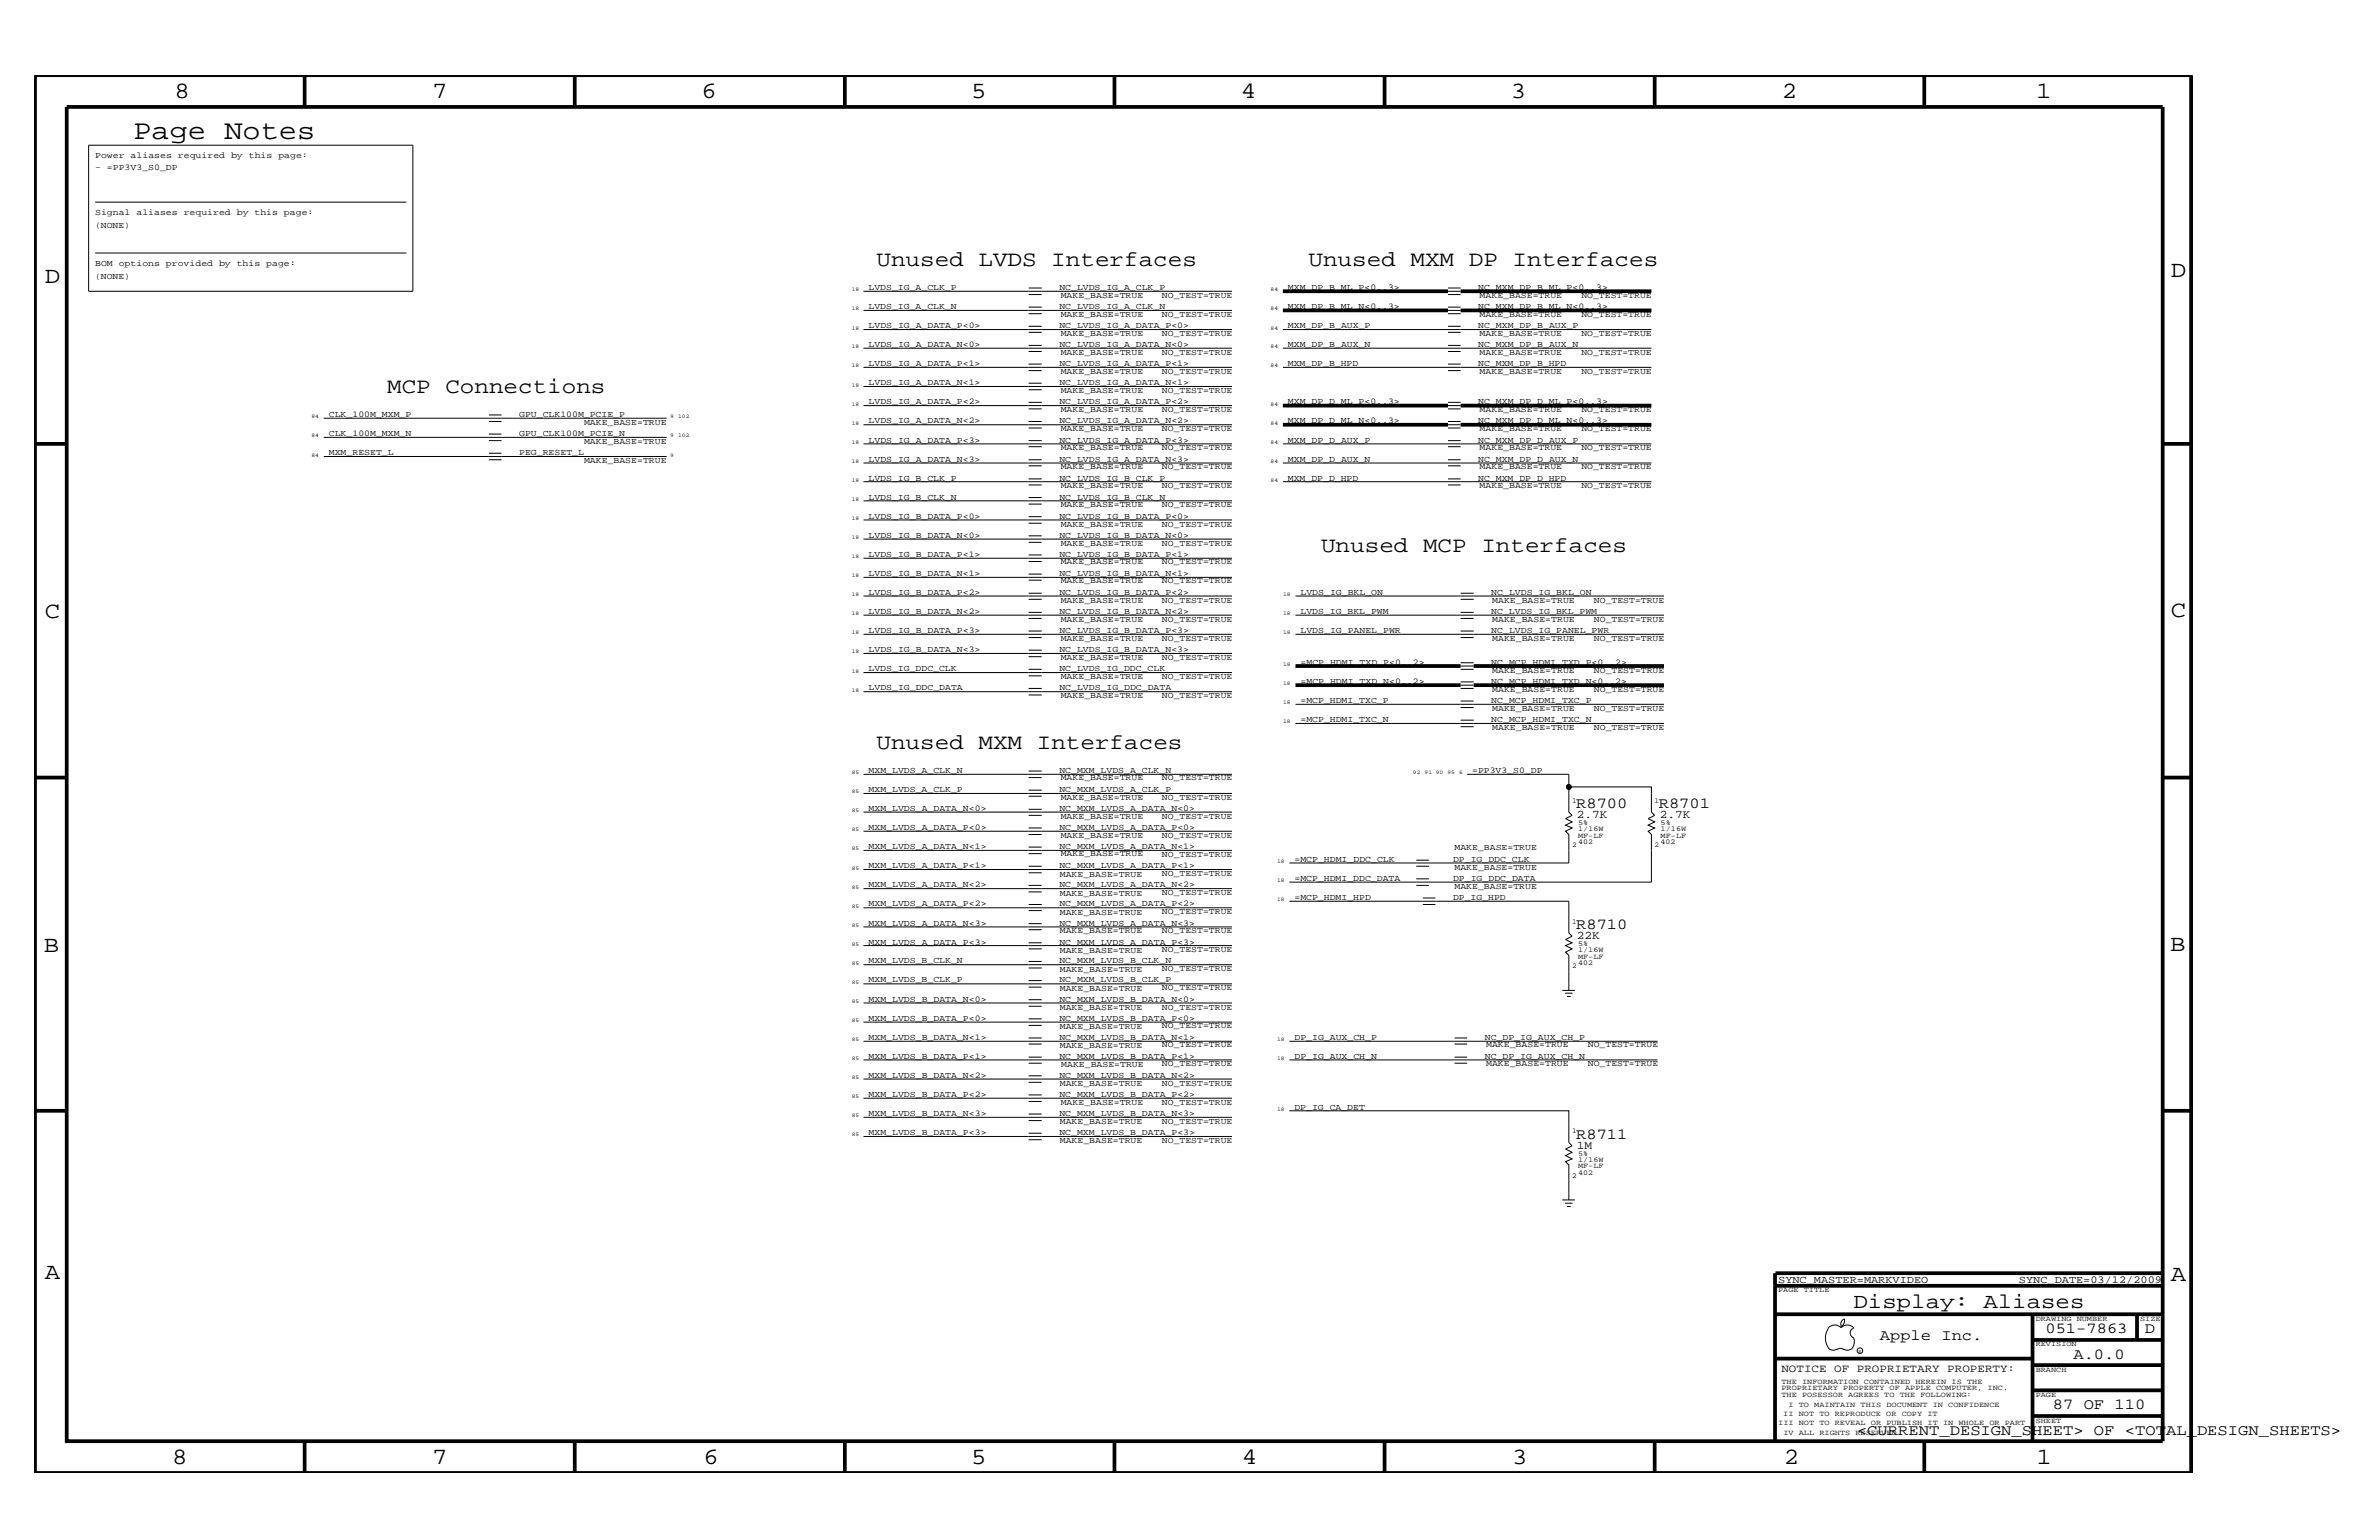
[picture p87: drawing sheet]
<svg xmlns="http://www.w3.org/2000/svg" width="432mm" height="279mm" viewBox="0 0 432 279" stroke-linecap="round" stroke-linejoin="round" font-family="sans-serif">
<defs><g id="words">
<text font-size="5" x="24.2" y="25.2">Page Notes</text>
<g font-size="4.2">
<text x="31.7" y="17.8">8</text>
<text x="78.4" y="17.8">7</text>
<text x="127.3" y="17.8">6</text>
<text x="176.3" y="17.8">5</text>
<text x="225.2" y="17.8">4</text>
<text x="274.2" y="17.8">3</text>
<text x="323.4" y="17.8">2</text>
<text x="369.6" y="17.8">1</text>
<text x="8.1" y="51.3">D</text>
<text x="394" y="50.3">D</text>
<text x="8.1" y="112.1">C</text>
<text x="394" y="111.9">C</text>
<text x="8" y="172.7">B</text>
<text x="393.9" y="172.5">B</text>
<text x="8.1" y="232">A</text>
<text x="394" y="232.4">A</text>
<text x="31.3" y="265.6">8</text>
<text x="78.4" y="265.6">7</text>
<text x="127.7" y="265.6">6</text>
<text x="176.3" y="265.6">5</text>
<text x="225.4" y="265.6">4</text>
<text x="274.5" y="265.6">3</text>
<text x="323.8" y="265.6">2</text>
<text x="369.7" y="265.6">1</text>
</g>
<g font-size="4">
<text x="159.1" y="48.2">Unused LVDS Interfaces</text>
<text x="237.5" y="48.2">Unused MXM DP Interfaces</text>
<text x="70.3" y="71.3">MCP Connections</text>
<text x="239.8" y="100.1">Unused MCP Interfaces</text>
<text x="159.1" y="135.8">Unused MXM Interfaces</text>
</g>
<text font-size="3.9" x="336.4" y="237.3">Display: Aliases</text>
<g font-size="2.8">
<text x="286.1" y="146.7">R8700</text>
<text x="301.1" y="146.7">R8701</text>
<text x="286.1" y="168.6">R8710</text>
<text x="286.1" y="206.6">R8711</text>
<text x="341.2" y="243.1">Apple Inc.</text>
<text x="371.3" y="241.9">051-7863</text>
<text x="389.3" y="241.9">D</text>
<text x="376.3" y="246.5">A.0.0</text>
<text x="372.6" y="255.7">87 OF 110</text>
<text x="337.1" y="260.4">&lt;CURRENT_DESIGN_SHEET&gt; OF &lt;TOTAL_DESIGN_SHEETS&gt;</text>
</g>
<g font-size="2.1">
<text x="286.2" y="148.4">2.7K</text>
<text x="301.2" y="148.4">2.7K</text>
<text x="286.2" y="170.3">22K</text>
<text x="286.2" y="208.4">1M</text>
</g>
<text font-size="2" x="323.3" y="248.9">NOTICE OF PROPRIETARY PROPERTY:</text>
<g font-size="1.9">
<text x="322.7" y="232.7">SYNC_MASTER=MARKVIDEO</text>
<text x="366.4" y="232.7">SYNC_DATE=03/12/2009</text>
</g>
<g font-size="1.6">
<text x="17.3" y="28.6">Power aliases required by this page:</text>
<text x="17.3" y="30.9">- =PP3V3_S0_DP</text>
<text x="17.3" y="41.3">(NONE)</text>
<text x="17.3" y="39.1">Signal aliases required by this page:</text>
<text x="17.3" y="50.6">(NONE)</text>
<text x="17.3" y="48.2">BOM options provided by this page:</text>
<text x="157.6" y="52.6">LVDS_IG_A_CLK_P</text>
<text x="192.3" y="52.6">NC_LVDS_IG_A_CLK_P</text>
<text x="233.8" y="52.6">MXM_DP_B_ML_P&lt;0..3&gt;</text>
<text x="268.3" y="52.6">NC_MXM_DP_B_ML_P&lt;0..3&gt;</text>
<text x="157.6" y="56.1">LVDS_IG_A_CLK_N</text>
<text x="157.6" y="59.5">LVDS_IG_A_DATA_P&lt;0&gt;</text>
<text x="192.3" y="56.1">NC_LVDS_IG_A_CLK_N</text>
<text x="192.3" y="59.5">NC_LVDS_IG_A_DATA_P&lt;0&gt;</text>
<text x="192.5" y="57.4">MAKE_BASE=TRUE</text>
<text x="192.5" y="54">MAKE_BASE=TRUE</text>
<text x="210.9" y="57.4">NO_TEST=TRUE</text>
<text x="210.9" y="54">NO_TEST=TRUE</text>
<text x="233.8" y="59.5">MXM_DP_B_AUX_P</text>
<text x="233.8" y="56.1">MXM_DP_B_ML_N&lt;0..3&gt;</text>
<text x="268.3" y="59.5">NC_MXM_DP_B_AUX_P</text>
<text x="268.3" y="56.1">NC_MXM_DP_B_ML_N&lt;0..3&gt;</text>
<text x="268.6" y="57.4">MAKE_BASE=TRUE</text>
<text x="268.6" y="54">MAKE_BASE=TRUE</text>
<text x="287" y="57.4">NO_TEST=TRUE</text>
<text x="287" y="54">NO_TEST=TRUE</text>
<text x="157.6" y="63">LVDS_IG_A_DATA_N&lt;0&gt;</text>
<text x="192.3" y="63">NC_LVDS_IG_A_DATA_N&lt;0&gt;</text>
<text x="192.5" y="64.4">MAKE_BASE=TRUE</text>
<text x="192.5" y="60.9">MAKE_BASE=TRUE</text>
<text x="210.9" y="64.4">NO_TEST=TRUE</text>
<text x="210.9" y="60.9">NO_TEST=TRUE</text>
<text x="233.8" y="63">MXM_DP_B_AUX_N</text>
<text x="268.3" y="63">NC_MXM_DP_B_AUX_N</text>
<text x="268.6" y="64.4">MAKE_BASE=TRUE</text>
<text x="268.6" y="60.9">MAKE_BASE=TRUE</text>
<text x="287" y="64.4">NO_TEST=TRUE</text>
<text x="287" y="60.9">NO_TEST=TRUE</text>
<text x="157.6" y="69.9">LVDS_IG_A_DATA_N&lt;1&gt;</text>
<text x="157.6" y="66.5">LVDS_IG_A_DATA_P&lt;1&gt;</text>
<text x="192.3" y="69.9">NC_LVDS_IG_A_DATA_N&lt;1&gt;</text>
<text x="192.3" y="66.5">NC_LVDS_IG_A_DATA_P&lt;1&gt;</text>
<text x="192.5" y="71.3">MAKE_BASE=TRUE</text>
<text x="192.5" y="67.8">MAKE_BASE=TRUE</text>
<text x="210.9" y="71.3">NO_TEST=TRUE</text>
<text x="210.9" y="67.8">NO_TEST=TRUE</text>
<text x="233.8" y="66.5">MXM_DP_B_HPD</text>
<text x="268.3" y="66.5">NC_MXM_DP_B_HPD</text>
<text x="268.6" y="67.8">MAKE_BASE=TRUE</text>
<text x="287" y="67.8">NO_TEST=TRUE</text>
<text x="59.7" y="75.7">CLK_100M_MXM_P</text>
<text x="94.2" y="75.7">GPU_CLK100M_PCIE_P</text>
<text x="106" y="77.1">MAKE_BASE=TRUE</text>
<text x="157.6" y="76.8">LVDS_IG_A_DATA_N&lt;2&gt;</text>
<text x="157.6" y="73.3">LVDS_IG_A_DATA_P&lt;2&gt;</text>
<text x="192.3" y="76.8">NC_LVDS_IG_A_DATA_N&lt;2&gt;</text>
<text x="192.3" y="73.3">NC_LVDS_IG_A_DATA_P&lt;2&gt;</text>
<text x="192.5" y="74.8">MAKE_BASE=TRUE</text>
<text x="210.9" y="74.8">NO_TEST=TRUE</text>
<text x="233.8" y="76.8">MXM_DP_D_ML_N&lt;0..3&gt;</text>
<text x="233.8" y="73.3">MXM_DP_D_ML_P&lt;0..3&gt;</text>
<text x="268.3" y="76.8">NC_MXM_DP_D_ML_N&lt;0..3&gt;</text>
<text x="268.3" y="73.3">NC_MXM_DP_D_ML_P&lt;0..3&gt;</text>
<text x="268.6" y="74.8">MAKE_BASE=TRUE</text>
<text x="287" y="74.8">NO_TEST=TRUE</text>
<text x="59.7" y="79.1">CLK_100M_MXM_N</text>
<text x="59.7" y="82.6">MXM_RESET_L</text>
<text x="94.2" y="79.1">GPU_CLK100M_PCIE_N</text>
<text x="94.2" y="82.6">PEG_RESET_L</text>
<text x="106" y="80.5">MAKE_BASE=TRUE</text>
<text x="157.6" y="80.3">LVDS_IG_A_DATA_P&lt;3&gt;</text>
<text x="157.6" y="83.8">LVDS_IG_A_DATA_N&lt;3&gt;</text>
<text x="192.3" y="80.3">NC_LVDS_IG_A_DATA_P&lt;3&gt;</text>
<text x="192.3" y="83.8">NC_LVDS_IG_A_DATA_N&lt;3&gt;</text>
<text x="192.5" y="81.6">MAKE_BASE=TRUE</text>
<text x="192.5" y="78.2">MAKE_BASE=TRUE</text>
<text x="210.9" y="81.6">NO_TEST=TRUE</text>
<text x="210.9" y="78.2">NO_TEST=TRUE</text>
<text x="233.8" y="83.8">MXM_DP_D_AUX_N</text>
<text x="233.8" y="80.3">MXM_DP_D_AUX_P</text>
<text x="268.3" y="83.8">NC_MXM_DP_D_AUX_N</text>
<text x="268.3" y="80.3">NC_MXM_DP_D_AUX_P</text>
<text x="268.6" y="78.2">MAKE_BASE=TRUE</text>
<text x="268.6" y="81.6">MAKE_BASE=TRUE</text>
<text x="287" y="81.6">NO_TEST=TRUE</text>
<text x="287" y="78.2">NO_TEST=TRUE</text>
<text x="106" y="84">MAKE_BASE=TRUE</text>
<text x="157.6" y="87.2">LVDS_IG_B_CLK_P</text>
<text x="192.3" y="87.2">NC_LVDS_IG_B_CLK_P</text>
<text x="192.5" y="88.6">MAKE_BASE=TRUE</text>
<text x="192.5" y="85.1">MAKE_BASE=TRUE</text>
<text x="210.9" y="88.6">NO_TEST=TRUE</text>
<text x="210.9" y="85.1">NO_TEST=TRUE</text>
<text x="233.8" y="87.2">MXM_DP_D_HPD</text>
<text x="268.3" y="87.2">NC_MXM_DP_D_HPD</text>
<text x="268.6" y="88.6">MAKE_BASE=TRUE</text>
<text x="268.6" y="85.1">MAKE_BASE=TRUE</text>
<text x="287" y="88.6">NO_TEST=TRUE</text>
<text x="287" y="85.1">NO_TEST=TRUE</text>
<text x="157.6" y="90.7">LVDS_IG_B_CLK_N</text>
<text x="157.6" y="94.1">LVDS_IG_B_DATA_P&lt;0&gt;</text>
<text x="192.3" y="90.7">NC_LVDS_IG_B_CLK_N</text>
<text x="192.3" y="94.1">NC_LVDS_IG_B_DATA_P&lt;0&gt;</text>
<text x="192.5" y="92.1">MAKE_BASE=TRUE</text>
<text x="192.5" y="95.5">MAKE_BASE=TRUE</text>
<text x="210.9" y="92.1">NO_TEST=TRUE</text>
<text x="210.9" y="95.5">NO_TEST=TRUE</text>
<text x="157.6" y="97.6">LVDS_IG_B_DATA_N&lt;0&gt;</text>
<text x="157.6" y="101">LVDS_IG_B_DATA_P&lt;1&gt;</text>
<text x="192.3" y="97.6">NC_LVDS_IG_B_DATA_N&lt;0&gt;</text>
<text x="192.3" y="101">NC_LVDS_IG_B_DATA_P&lt;1&gt;</text>
<text x="192.5" y="99">MAKE_BASE=TRUE</text>
<text x="210.9" y="99">NO_TEST=TRUE</text>
<text x="157.6" y="104.5">LVDS_IG_B_DATA_N&lt;1&gt;</text>
<text x="157.6" y="108">LVDS_IG_B_DATA_P&lt;2&gt;</text>
<text x="192.3" y="104.5">NC_LVDS_IG_B_DATA_N&lt;1&gt;</text>
<text x="192.3" y="108">NC_LVDS_IG_B_DATA_P&lt;2&gt;</text>
<text x="192.5" y="105.9">MAKE_BASE=TRUE</text>
<text x="192.5" y="102.4">MAKE_BASE=TRUE</text>
<text x="210.9" y="105.9">NO_TEST=TRUE</text>
<text x="210.9" y="102.4">NO_TEST=TRUE</text>
<text x="236.1" y="108">LVDS_IG_BKL_ON</text>
<text x="270.7" y="108">NC_LVDS_IG_BKL_ON</text>
<text x="157.6" y="111.4">LVDS_IG_B_DATA_N&lt;2&gt;</text>
<text x="192.3" y="111.4">NC_LVDS_IG_B_DATA_N&lt;2&gt;</text>
<text x="192.5" y="112.8">MAKE_BASE=TRUE</text>
<text x="192.5" y="109.3">MAKE_BASE=TRUE</text>
<text x="210.9" y="112.8">NO_TEST=TRUE</text>
<text x="210.9" y="109.3">NO_TEST=TRUE</text>
<text x="236.1" y="111.4">LVDS_IG_BKL_PWM</text>
<text x="270.7" y="111.4">NC_LVDS_IG_BKL_PWM</text>
<text x="270.8" y="112.8">MAKE_BASE=TRUE</text>
<text x="270.8" y="109.3">MAKE_BASE=TRUE</text>
<text x="289.3" y="112.8">NO_TEST=TRUE</text>
<text x="289.3" y="109.3">NO_TEST=TRUE</text>
<text x="157.6" y="114.8">LVDS_IG_B_DATA_P&lt;3&gt;</text>
<text x="157.6" y="118.3">LVDS_IG_B_DATA_N&lt;3&gt;</text>
<text x="192.3" y="114.8">NC_LVDS_IG_B_DATA_P&lt;3&gt;</text>
<text x="192.3" y="118.3">NC_LVDS_IG_B_DATA_N&lt;3&gt;</text>
<text x="192.5" y="116.3">MAKE_BASE=TRUE</text>
<text x="192.5" y="119.7">MAKE_BASE=TRUE</text>
<text x="210.9" y="116.3">NO_TEST=TRUE</text>
<text x="210.9" y="119.7">NO_TEST=TRUE</text>
<text x="236.1" y="114.8">LVDS_IG_PANEL_PWR</text>
<text x="270.7" y="114.8">NC_LVDS_IG_PANEL_PWR</text>
<text x="270.8" y="116.3">MAKE_BASE=TRUE</text>
<text x="289.3" y="116.3">NO_TEST=TRUE</text>
<text x="157.6" y="125.3">LVDS_IG_DDC_DATA</text>
<text x="157.6" y="121.8">LVDS_IG_DDC_CLK</text>
<text x="192.3" y="125.3">NC_LVDS_IG_DDC_DATA</text>
<text x="192.3" y="121.8">NC_LVDS_IG_DDC_CLK</text>
<text x="192.5" y="123.1">MAKE_BASE=TRUE</text>
<text x="210.9" y="123.1">NO_TEST=TRUE</text>
<text x="236.1" y="124.1">=MCP_HDMI_TXD_N&lt;0..2&gt;</text>
<text x="236.1" y="120.7">=MCP_HDMI_TXD_P&lt;0..2&gt;</text>
<text x="270.7" y="124.1">NC_MCP_HDMI_TXD_N&lt;0..2&gt;</text>
<text x="270.7" y="120.7">NC_MCP_HDMI_TXD_P&lt;0..2&gt;</text>
<text x="270.8" y="125.5">MAKE_BASE=TRUE</text>
<text x="270.8" y="122">MAKE_BASE=TRUE</text>
<text x="289.3" y="125.5">NO_TEST=TRUE</text>
<text x="289.3" y="122">NO_TEST=TRUE</text>
<text x="192.5" y="126.6">MAKE_BASE=TRUE</text>
<text x="210.9" y="126.6">NO_TEST=TRUE</text>
<text x="236.1" y="131">=MCP_HDMI_TXC_N</text>
<text x="236.1" y="127.5">=MCP_HDMI_TXC_P</text>
<text x="270.7" y="131">NC_MCP_HDMI_TXC_N</text>
<text x="270.7" y="127.5">NC_MCP_HDMI_TXC_P</text>
<text x="270.8" y="129">MAKE_BASE=TRUE</text>
<text x="289.3" y="129">NO_TEST=TRUE</text>
<text x="270.8" y="132.4">MAKE_BASE=TRUE</text>
<text x="289.3" y="132.4">NO_TEST=TRUE</text>
<text x="157.6" y="143.7">MXM_LVDS_A_CLK_P</text>
<text x="157.6" y="140.2">MXM_LVDS_A_CLK_N</text>
<text x="192.3" y="143.7">NC_MXM_LVDS_A_CLK_P</text>
<text x="192.3" y="140.2">NC_MXM_LVDS_A_CLK_N</text>
<text x="192.5" y="141.6">MAKE_BASE=TRUE</text>
<text x="210.9" y="141.6">NO_TEST=TRUE</text>
<text x="267.2" y="140.2">=PP3V3_S0_DP</text>
<text x="157.6" y="147.2">MXM_LVDS_A_DATA_N&lt;0&gt;</text>
<text x="192.3" y="147.2">NC_MXM_LVDS_A_DATA_N&lt;0&gt;</text>
<text x="192.5" y="145.1">MAKE_BASE=TRUE</text>
<text x="192.5" y="148.5">MAKE_BASE=TRUE</text>
<text x="210.9" y="145.1">NO_TEST=TRUE</text>
<text x="210.9" y="148.5">NO_TEST=TRUE</text>
<text x="157.6" y="150.7">MXM_LVDS_A_DATA_P&lt;0&gt;</text>
<text x="157.6" y="154">MXM_LVDS_A_DATA_N&lt;1&gt;</text>
<text x="192.3" y="150.7">NC_MXM_LVDS_A_DATA_P&lt;0&gt;</text>
<text x="192.3" y="154">NC_MXM_LVDS_A_DATA_N&lt;1&gt;</text>
<text x="192.5" y="152">MAKE_BASE=TRUE</text>
<text x="192.5" y="155.4">MAKE_BASE=TRUE</text>
<text x="210.9" y="152">NO_TEST=TRUE</text>
<text x="210.9" y="155.5">NO_TEST=TRUE</text>
<text x="264" y="154.3">MAKE_BASE=TRUE</text>
<text x="157.6" y="157.5">MXM_LVDS_A_DATA_P&lt;1&gt;</text>
<text x="157.6" y="161">MXM_LVDS_A_DATA_N&lt;2&gt;</text>
<text x="192.3" y="157.5">NC_MXM_LVDS_A_DATA_P&lt;1&gt;</text>
<text x="192.3" y="161">NC_MXM_LVDS_A_DATA_N&lt;2&gt;</text>
<text x="192.4" y="159">MAKE_BASE=TRUE</text>
<text x="210.9" y="158.9">NO_TEST=TRUE</text>
<text x="234.9" y="159.8">=MCP_HDMI_DDC_DATA</text>
<text x="234.9" y="156.4">=MCP_HDMI_DDC_CLK</text>
<text x="263.7" y="156.4">DP_IG_DDC_CLK</text>
<text x="263.7" y="159.8">DP_IG_DDC_DATA</text>
<text x="264" y="161.2">MAKE_BASE=TRUE</text>
<text x="264" y="157.8">MAKE_BASE=TRUE</text>
<text x="157.6" y="167.9">MXM_LVDS_A_DATA_N&lt;3&gt;</text>
<text x="157.6" y="164.5">MXM_LVDS_A_DATA_P&lt;2&gt;</text>
<text x="192.3" y="167.9">NC_MXM_LVDS_A_DATA_N&lt;3&gt;</text>
<text x="192.3" y="164.5">NC_MXM_LVDS_A_DATA_P&lt;2&gt;</text>
<text x="192.4" y="166">MAKE_BASE=TRUE</text>
<text x="192.4" y="162.5">MAKE_BASE=TRUE</text>
<text x="210.9" y="165.8">NO_TEST=TRUE</text>
<text x="210.9" y="162.3">NO_TEST=TRUE</text>
<text x="234.9" y="163.3">=MCP_HDMI_HPD</text>
<text x="263.7" y="163.3">DP_IG_HPD</text>
<text x="157.6" y="171.4">MXM_LVDS_A_DATA_P&lt;3&gt;</text>
<text x="192.3" y="171.4">NC_MXM_LVDS_A_DATA_P&lt;3&gt;</text>
<text x="192.4" y="172.8">MAKE_BASE=TRUE</text>
<text x="192.4" y="169.4">MAKE_BASE=TRUE</text>
<text x="210.9" y="172.7">NO_TEST=TRUE</text>
<text x="210.9" y="169.3">NO_TEST=TRUE</text>
<text x="157.6" y="174.8">MXM_LVDS_B_CLK_N</text>
<text x="157.6" y="178.3">MXM_LVDS_B_CLK_P</text>
<text x="192.3" y="178.3">NC_MXM_LVDS_B_CLK_P</text>
<text x="192.3" y="174.8">NC_MXM_LVDS_B_CLK_N</text>
<text x="192.4" y="179.8">MAKE_BASE=TRUE</text>
<text x="192.4" y="176.3">MAKE_BASE=TRUE</text>
<text x="210.9" y="179.7">NO_TEST=TRUE</text>
<text x="210.9" y="176.2">NO_TEST=TRUE</text>
<text x="157.6" y="185.2">MXM_LVDS_B_DATA_P&lt;0&gt;</text>
<text x="157.6" y="181.7">MXM_LVDS_B_DATA_N&lt;0&gt;</text>
<text x="192.3" y="185.2">NC_MXM_LVDS_B_DATA_P&lt;0&gt;</text>
<text x="192.3" y="181.7">NC_MXM_LVDS_B_DATA_N&lt;0&gt;</text>
<text x="192.4" y="183.2">MAKE_BASE=TRUE</text>
<text x="210.9" y="183.2">NO_TEST=TRUE</text>
<text x="157.6" y="188.7">MXM_LVDS_B_DATA_N&lt;1&gt;</text>
<text x="192.3" y="188.7">NC_MXM_LVDS_B_DATA_N&lt;1&gt;</text>
<text x="192.4" y="186.6">MAKE_BASE=TRUE</text>
<text x="192.4" y="190.2">MAKE_BASE=TRUE</text>
<text x="210.9" y="186.5">NO_TEST=TRUE</text>
<text x="210.9" y="190">NO_TEST=TRUE</text>
<text x="234.9" y="188.7">DP_IG_AUX_CH_P</text>
<text x="269.5" y="188.7">NC_DP_IG_AUX_CH_P</text>
<text x="269.7" y="190">MAKE_BASE=TRUE</text>
<text x="288.2" y="190">NO_TEST=TRUE</text>
<text x="157.6" y="192.1">MXM_LVDS_B_DATA_P&lt;1&gt;</text>
<text x="157.6" y="195.6">MXM_LVDS_B_DATA_N&lt;2&gt;</text>
<text x="192.3" y="192.1">NC_MXM_LVDS_B_DATA_P&lt;1&gt;</text>
<text x="192.3" y="195.6">NC_MXM_LVDS_B_DATA_N&lt;2&gt;</text>
<text x="192.4" y="197">MAKE_BASE=TRUE</text>
<text x="192.6" y="193.7">MAKE_BASE=TRUE</text>
<text x="210.9" y="193.5">NO_TEST=TRUE</text>
<text x="210.9" y="197">NO_TEST=TRUE</text>
<text x="234.9" y="192.1">DP_IG_AUX_CH_N</text>
<text x="269.5" y="192.1">NC_DP_IG_AUX_CH_N</text>
<text x="269.7" y="193.5">MAKE_BASE=TRUE</text>
<text x="288.2" y="193.5">NO_TEST=TRUE</text>
<text x="157.6" y="199">MXM_LVDS_B_DATA_P&lt;2&gt;</text>
<text x="157.6" y="202.5">MXM_LVDS_B_DATA_N&lt;3&gt;</text>
<text x="192.3" y="199">NC_MXM_LVDS_B_DATA_P&lt;2&gt;</text>
<text x="192.3" y="202.5">NC_MXM_LVDS_B_DATA_N&lt;3&gt;</text>
<text x="192.4" y="204">MAKE_BASE=TRUE</text>
<text x="192.5" y="200.5">MAKE_BASE=TRUE</text>
<text x="210.9" y="200.4">NO_TEST=TRUE</text>
<text x="210.9" y="203.9">NO_TEST=TRUE</text>
<text x="234.9" y="201.4">DP_IG_CA_DET</text>
<text x="157.6" y="205.9">MXM_LVDS_B_DATA_P&lt;3&gt;</text>
<text x="192.3" y="205.9">NC_MXM_LVDS_B_DATA_P&lt;3&gt;</text>
<text x="192.4" y="207.5">MAKE_BASE=TRUE</text>
<text x="210.9" y="207.3">NO_TEST=TRUE</text>
</g>
<g font-size="1.4">
<text x="285.3" y="145.7">1</text>
<text x="286.4" y="149.7">5%</text>
<text x="300.3" y="145.7">1</text>
<text x="301.4" y="149.7">5%</text>
<text x="285.3" y="153.7">2</text>
<text x="286.4" y="153.2">402</text>
<text x="286.4" y="150.8">1/16W</text>
<text x="286.4" y="152">MF-LF</text>
<text x="300.3" y="153.7">2</text>
<text x="301.4" y="150.8">1/16W</text>
<text x="301.4" y="152">MF-LF</text>
<text x="301.4" y="153.2">402</text>
<text x="285.3" y="167.6">1</text>
<text x="286.4" y="173.9">MF-LF</text>
<text x="286.4" y="172.7">1/16W</text>
<text x="286.4" y="171.6">5%</text>
<text x="285.3" y="175.6">2</text>
<text x="286.4" y="175">402</text>
<text x="285.3" y="205.6">1</text>
<text x="286.4" y="209.7">5%</text>
<text x="285.3" y="213.6">2</text>
<text x="286.4" y="213.1">402</text>
<text x="286.4" y="211.9">MF-LF</text>
<text x="286.4" y="210.8">1/16W</text>
<text x="322.7" y="234.4">PAGE TITLE</text>
<text x="369.5" y="239.6">DRAWING NUMBER</text>
<text x="388.5" y="239.6">SIZE</text>
<text x="369.5" y="244.2">REVISION</text>
<text x="323.3" y="251.1">THE INFORMATION CONTAINED HEREIN IS THE</text>
<text x="369.5" y="248.9">BRANCH</text>
<text x="323.3" y="253.4">THE POSESSOR AGREES TO THE FOLLOWING:</text>
<text x="323.3" y="252.3">PROPRIETARY PROPERTY OF APPLE COMPUTER, INC.</text>
<text x="323.7" y="256.9">II NOT TO REPRODUCE OR COPY IT</text>
<text x="324.6" y="255.2">I TO MAINTAIN THIS DOCUMENT IN CONFIDENCE</text>
<text x="369.5" y="253.4">PAGE</text>
<text x="322.7" y="258.6">III NOT TO REVEAL OR PUBLISH IT IN WHOLE OR PART</text>
<text x="323.7" y="260.4">IV ALL RIGHTS RESERVED</text>
<text x="369.5" y="258.1">SHEET</text>
</g>
<g font-size="1">
<text x="154.6" y="52.9">18</text>
<text x="230.6" y="52.9">84</text>
<text x="154.6" y="56.3">18</text>
<text x="154.6" y="59.8">18</text>
<text x="230.6" y="59.8">84</text>
<text x="230.6" y="56.3">84</text>
<text x="154.6" y="63.2">18</text>
<text x="230.6" y="63.2">84</text>
<text x="154.6" y="70.1">18</text>
<text x="154.6" y="66.7">18</text>
<text x="230.6" y="66.7">84</text>
<text x="56.6" y="75.9">84</text>
<text x="121.7" y="75.9">9</text>
<text x="123.1" y="75.9">102</text>
<text x="154.6" y="77.1">18</text>
<text x="154.6" y="73.6">18</text>
<text x="230.6" y="77.1">84</text>
<text x="230.6" y="73.6">84</text>
<text x="56.6" y="79.4">84</text>
<text x="56.6" y="82.8">84</text>
<text x="121.7" y="79.4">9</text>
<text x="121.7" y="82.8">9</text>
<text x="123.1" y="79.4">102</text>
<text x="154.6" y="80.5">18</text>
<text x="230.6" y="80.5">84</text>
<text x="154.6" y="87.4">18</text>
<text x="154.6" y="84">18</text>
<text x="230.6" y="87.4">84</text>
<text x="230.6" y="84">84</text>
<text x="154.6" y="90.9">18</text>
<text x="154.6" y="94.3">18</text>
<text x="154.6" y="97.8">18</text>
<text x="154.6" y="101.3">18</text>
<text x="154.6" y="104.8">18</text>
<text x="154.6" y="111.6">18</text>
<text x="154.6" y="108.1">18</text>
<text x="232.9" y="111.6">18</text>
<text x="232.9" y="108.1">18</text>
<text x="154.6" y="115.1">18</text>
<text x="154.6" y="118.6">18</text>
<text x="232.9" y="115.1">18</text>
<text x="154.6" y="125.5">18</text>
<text x="154.6" y="122">18</text>
<text x="232.9" y="124.3">18</text>
<text x="232.9" y="120.8">18</text>
<text x="232.9" y="131.3">18</text>
<text x="232.9" y="127.8">18</text>
<text x="154.6" y="144">85</text>
<text x="154.6" y="140.5">85</text>
<text x="256.5" y="140.5">92</text>
<text x="258.6" y="140.5">91 90</text>
<text x="262.7" y="140.5">95</text>
<text x="264.8" y="140.5">6</text>
<text x="154.6" y="147.3">85</text>
<text x="154.6" y="150.8">85</text>
<text x="154.6" y="154.3">85</text>
<text x="154.6" y="157.8">85</text>
<text x="154.6" y="161.2">85</text>
<text x="231.8" y="160">18</text>
<text x="231.8" y="156.6">18</text>
<text x="154.6" y="164.7">85</text>
<text x="231.8" y="163.5">18</text>
<text x="154.6" y="171.6">85</text>
<text x="154.6" y="168.2">85</text>
<text x="154.6" y="175">85</text>
<text x="154.6" y="178.5">85</text>
<text x="154.6" y="185.4">85</text>
<text x="154.6" y="182">85</text>
<text x="154.6" y="188.9">85</text>
<text x="231.8" y="188.9">18</text>
<text x="154.6" y="192.3">85</text>
<text x="154.6" y="195.8">85</text>
<text x="231.8" y="192.3">18</text>
<text x="154.6" y="199.2">85</text>
<text x="154.6" y="202.7">85</text>
<text x="231.8" y="201.5">18</text>
<text x="154.6" y="206.2">85</text>
</g>
<text font-size=".9" x="337.3" y="245.4">R</text>
</g></defs>
<g fill="none" stroke="#000" stroke-width=".18">
<path d="M16.1 26.3h58.8v26.5h-58.8zM17.3 36.7h56.4M17.3 45.9h56.4M156.7 52.8h66.9M156.7 56.3h66.9M156.7 59.8h66.9M186.7 53.4h2.4M186.7 52.3h2.4M186.7 56.9h2.4M186.7 55.7h2.4M186.7 59.2h2.4M232.8 59.8h66.9"/>
<path d="M262.8 53.4h2.3M262.8 52.3h2.3M262.8 52.8h2.3M262.8 56.9h2.3M262.8 55.7h2.3M262.8 56.3h2.3M262.8 59.2h2.3M58.8 79.3h62.2M58.8 75.9h62.2M88.7 76.5h2.3M88.7 79.9h2.3M88.7 78.8h2.3"/>
<path d="M88.7 75.3h2.3M156.7 63.2h66.9M156.7 66.6h66.9M156.7 70.1h66.9M156.7 73.6h66.9M156.7 77.1h66.9M186.7 60.3h2.4M186.7 63.8h2.4M186.7 62.7h2.4M186.7 67.2h2.4M186.7 66.1h2.4M186.7 70.7h2.4"/>
<path d="M186.7 69.5h2.4M186.7 74.2h2.4M186.7 73h2.4M186.7 77.7h2.4M186.7 76.5h2.4M186.7 79.9h2.4M232.8 63.2h66.9M232.8 66.6h66.9M262.8 60.3h2.3M262.8 63.8h2.3M262.8 62.7h2.3M262.8 67.2h2.3"/>
<path d="M262.8 66.1h2.3M262.8 74.2h2.3M262.8 73h2.3M262.8 73.6h2.3M262.8 77.7h2.3M262.8 76.5h2.3M262.8 77.1h2.3M262.8 79.9h2.3M58.8 82.8h62.2M88.7 83.4h2.3M88.7 82.2h2.3M156.7 80.5h66.9"/>
<path d="M156.7 84h66.9M156.7 87.4h66.9M156.7 90.9h66.9M156.7 94.3h66.9M156.7 97.8h66.9M186.7 81h2.4M186.7 84.5h2.4M186.7 83.4h2.4M186.7 88h2.4M186.7 86.9h2.4M186.7 91.5h2.4M186.7 90.3h2.4"/>
<path d="M186.7 94.9h2.4M186.7 93.7h2.4M186.7 98.4h2.4M186.7 97.2h2.4M232.8 80.5h66.9M232.8 84h66.9M232.8 87.4h66.9M262.8 81h2.3M262.8 84.5h2.3M262.8 83.4h2.3M262.8 88h2.3M262.8 86.9h2.3"/>
<path d="M156.7 101.3h66.9M156.7 104.8h66.9M156.7 108.1h66.9M156.7 111.6h66.9M156.7 115.1h66.9M156.7 118.6h66.9M186.7 101.9h2.4M186.7 100.7h2.4M186.7 105.3h2.4M186.7 104.2h2.4M186.7 108.7h2.4M186.7 107.6h2.4"/>
<path d="M186.7 112.2h2.4M186.7 111.1h2.4M186.7 115.7h2.4M186.7 114.5h2.4M186.7 119.1h2.4M186.7 118h2.4M235.1 108.1h66.9M235.1 111.6h66.9M235.1 115.1h66.9M265.1 108.7h2.4M265.1 107.6h2.4M265.1 112.2h2.4"/>
<path d="M265.1 111.1h2.4M265.1 115.7h2.4M265.1 114.5h2.4M156.7 122h66.9M156.7 125.5h66.9M186.7 122.6h2.4M186.7 121.4h2.4M186.7 126.1h2.4M186.7 124.9h2.4M186.7 139.9h2.4M235.1 127.8h66.9M235.1 131.3h66.9"/>
<path d="M265.1 121.4h2.4M265.1 124.9h2.4M265.1 123.7h2.4M265.1 124.3h2.4M265.1 128.4h2.4M265.1 127.2h2.4M265.1 120.2h2.4M265.1 120.8h2.4M265.1 131.8h2.4M265.1 130.7h2.4M156.7 140.5h66.9M156.7 144h66.9"/>
<path d="M156.7 147.3h66.9M156.7 150.8h66.9M156.7 154.3h66.9M156.7 157.8h66.9M186.7 141.1h2.4M186.7 144.5h2.4M186.7 143.4h2.4M186.7 147.9h2.4M186.7 146.8h2.4M186.7 151.4h2.4M186.7 150.2h2.4M186.7 154.9h2.4"/>
<path d="M186.7 153.7h2.4M186.7 158.3h2.4M186.7 157.2h2.4M257.1 157.2h2.2M257.1 156.1h2.2M257.1 159.4h2.2M266.3 140.5h18.5v6.8l.5 .6-1.1 .6 1.1 .6-1.1 .6 1.1 .5-1.1 .6 .6 .6v5.2h-50.8M284.8 142.8h14.9v4.5l.6 .6-1.2 .6 1.2 .6-1.2 .6 1.2 .5-1.2 .6 .6 .6v8.6h-65.7M156.7 161.2h66.9M156.7 164.7h66.9M156.7 168.2h66.9M156.7 171.6h66.9"/>
<path d="M156.7 175h66.9M156.7 178.5h66.9M186.7 161.8h2.4M186.7 160.6h2.4M186.7 165.2h2.4M186.7 164.1h2.4M186.7 168.7h2.4M186.7 167.6h2.4M186.7 172.1h2.4M186.7 171h2.4M186.7 175.6h2.4M186.7 174.4h2.4"/>
<path d="M186.7 179.1h2.4M186.7 177.9h2.4M234 163.5h50.8v5.8l.5 .6-1.1 .6 1.1 .5-1.1 .6 1.1 .5-1.1 .6 .6 .6v6.4M257.1 160.6h2.2M258.2 164.1h2.3M258.2 162.9h2.3M283.6 179.7h2.3M156.7 182h66.9M156.7 185.4h66.9M156.7 188.9h66.9M156.7 192.3h66.9M156.7 195.8h66.9"/>
<path d="M156.7 199.2h66.9M186.7 182.6h2.4M186.7 181.4h2.4M186.7 186h2.4M186.7 184.8h2.4M186.7 189.4h2.4M186.7 188.3h2.4M186.7 192.9h2.4M186.7 191.8h2.4M186.7 196.4h2.4M186.7 195.2h2.4M186.7 199.8h2.4"/>
<path d="M186.7 198.7h2.4M234 188.9h66.8M234 192.3h66.8M264 189.4h2.3M264 188.3h2.3M264 192.9h2.3M264 191.8h2.3M284.1 180.2h1.3M284.4 180.8h.7M156.7 202.7h66.9M156.7 206.2h66.9M186.7 203.3h2.4"/>
<path d="M186.7 202.1h2.4M186.7 206.8h2.4M186.7 205.6h2.4M234 201.5h50.8v5.8l.5 .6-1.1 .6 1.1 .6-1.1 .6 1.1 .6-1.1 .5 .6 .6v6.3M283.6 217.7h2.3M284.1 218.3h1.3M284.4 218.9h.7M334.7 239.3l.1 .3a1.19 1.19 0 0 1-.6 1.1M334.8 239.3a1.02 1.02 0 0 0-.6 1.3M331.9 240.9a1.61 1.61 0 0 1 2.3 0 1.58 1.58 0 0 1 2.3 0M331.9 241a3.1 3.1 0 0 0 .2 3.9M332.1 244.8l.7 .2 .6-.2"/>
<path d="M333.4 244.9l.6-.3 .7 .3M334.6 244.8l.7 .2 .7-.2M336.5 242.8l.1 .6a1.95 1.95 0 0 1-.6 1.4M336.5 240.9a.93 .93 0 0 0-.7 .9 .93 .93 0 0 0 .7 .9"/>
<circle cx="284.8" cy="142.8" r=".42"/>
<circle cx="337.6" cy="245.1" r=".51"/>
</g>
<g fill="none" stroke="#000" stroke-width=".68" stroke-linecap="butt">
<path d="M6.4 13.6h391.3v253.6h-391.3zM12.1 19.4h380.4v242.1h-380.4zM55.3 13.6v5.8M104.3 13.6v5.8M153.3 13.6v5.8M202.3 13.6v5.8M251.3 13.6v5.8M300.3 13.6v5.8M349.3 13.6v5.8M232.8 52.8h30M232.8 56.3h30M265.1 52.8h34.6"/>
<path d="M265.1 56.3h34.6M232.8 73.6h30M232.8 77.1h30M265.1 73.6h34.6M265.1 77.1h34.6M6.4 80.5h5.7M392.5 80.5h5.2M235.1 120.8h30M235.1 124.3h30M267.5 120.8h34.5M267.5 124.3h34.5M6.4 141.1h5.7"/>
<path d="M392.5 141.1h5.2M6.4 201.5h5.7M392.5 201.5h5.2M322.2 231v30.5M322.2 233.3h70.3M322.2 238.4h70.3M322.3 231h70.2M368.9 238.4v23.1M387.9 238.4v4.7M322.2 246.5h46.7M368.9 256.9h23.6M368.9 252.2h23.6"/>
<path d="M368.9 247.7h23.6M368.9 243.1h23.6M55.3 261.5v5.7M104.3 261.5v5.7M153.3 261.5v5.7M202.3 261.7v5.5M251.3 261.5v5.7M300.3 261.5v5.7M349.3 261.5v5.7"/>
</g>
<circle cx="284.8" cy="142.8" r=".42" fill="#000"/>
<use href="#words"/>
</svg>
